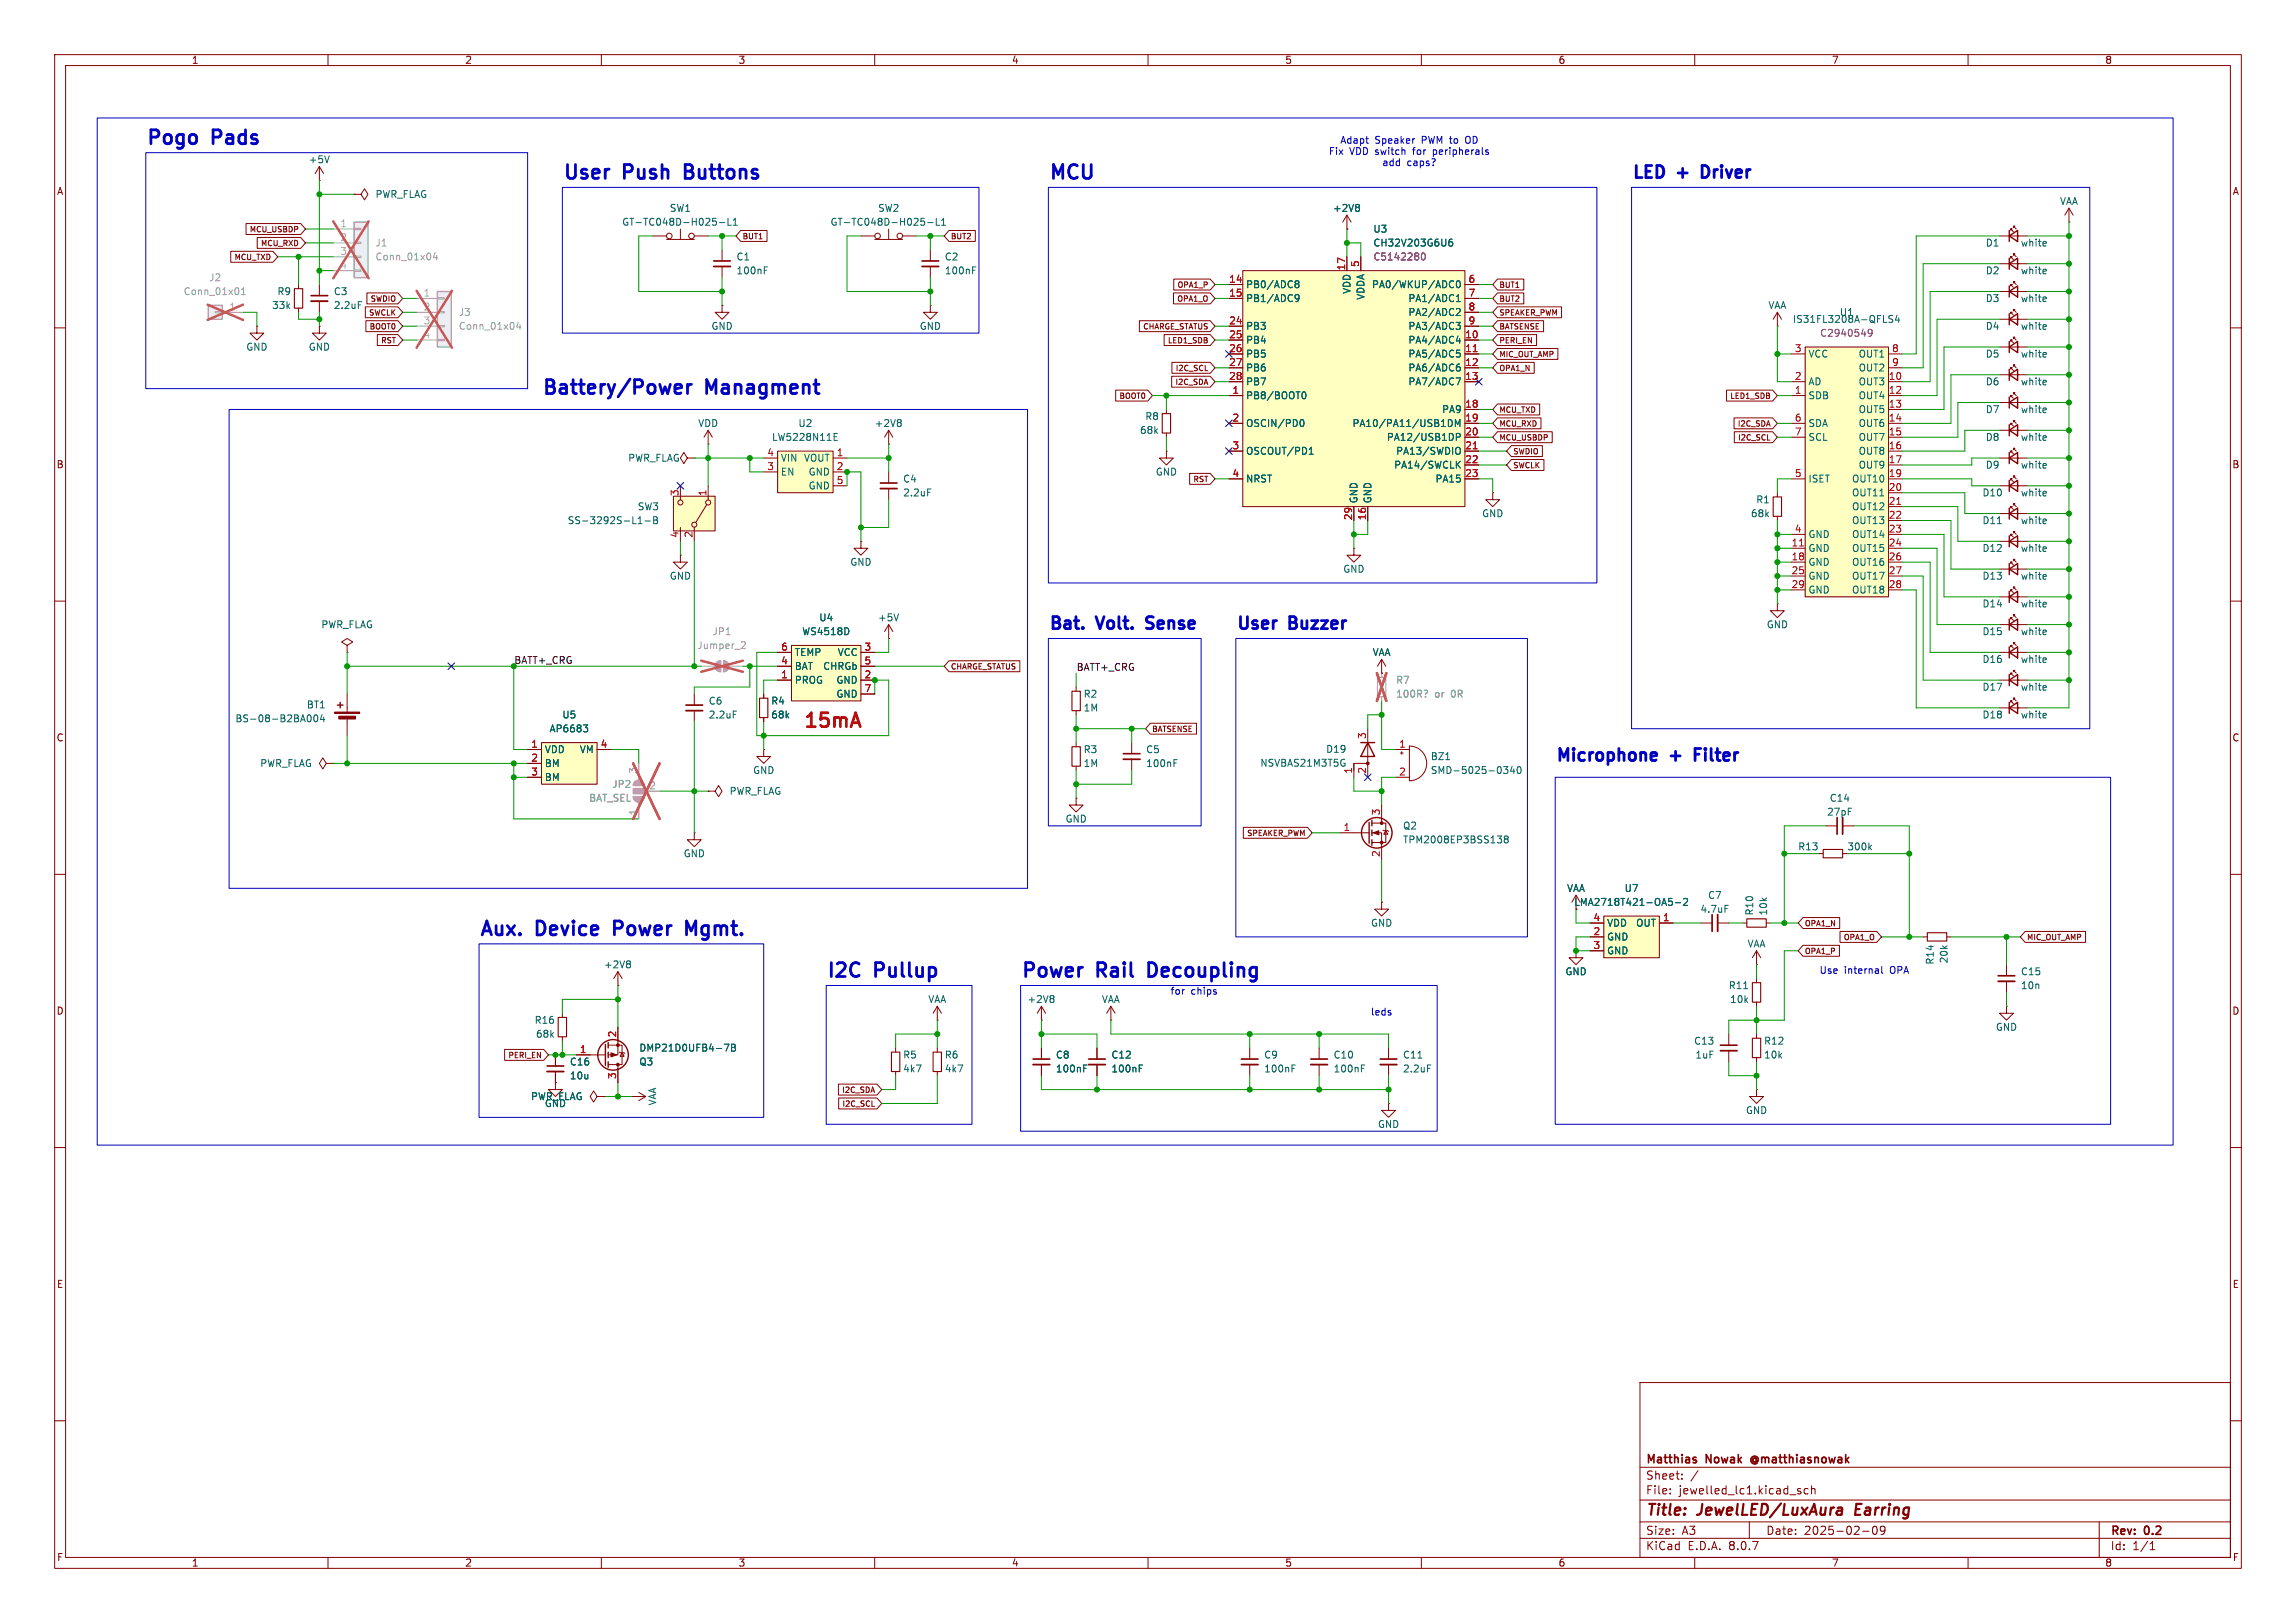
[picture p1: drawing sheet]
<svg xmlns="http://www.w3.org/2000/svg" width="420mm" height="297mm" viewBox="0 0 420 297" stroke-linecap="round" stroke-linejoin="round" font-family="sans-serif">
<defs><g id="words">
<g font-size="3.5" fill="#0000c2">
<text x="26.7" y="27.2">Pogo</text>
<text x="39.1" y="27.2">Pads</text>
<text x="102.9" y="33.5">User</text>
<text x="114.3" y="33.5">Push</text>
<text x="126.4" y="33.5">Buttons</text>
<text x="191.8" y="33.5">MCU</text>
<text x="99.1" y="72.9">Battery/Power</text>
<text x="129.3" y="72.9">Managment</text>
<text x="87.6" y="172">Aux.</text>
<text x="98.3" y="172">Device</text>
<text x="113.5" y="172">Power</text>
<text x="127.7" y="172">Mgmt.</text>
<text x="151.1" y="179.6">I2C</text>
<text x="160.2" y="179.6">Pullup</text>
<text x="186.7" y="179.6">Power</text>
<text x="200.9" y="179.6">Rail</text>
<text x="211.2" y="179.6">Decoupling</text>
</g>
<text font-size="3.5" fill="#ff0005" x="146.7" y="133.9">15mA</text>
<g font-size="3.1" fill="#0000c2">
<text x="298.4" y="33.4">LED</text>
<text x="307.2" y="33.4">+</text>
<text x="312.7" y="33.4">Driver</text>
<text x="191.8" y="115.9">Bat.</text>
<text x="201" y="115.9">Volt.</text>
<text x="211.1" y="115.9">Sense</text>
<text x="226.1" y="115.9">User</text>
<text x="236.2" y="115.9">Buzzer</text>
<text x="284.5" y="140">Microphone</text>
<text x="305.9" y="140">+</text>
<text x="311.4" y="140">Filter</text>
</g>
<g font-size="2.8" fill="#840000">
<text x="301" y="277.9">Title:</text>
<text x="310.6" y="277.9">JewelLED/LuxAura</text>
<text x="340.2" y="277.9">Earring</text>
</g>
<g font-size="2.1" fill="#840000">
<text x="301" y="268.2">Matthias</text>
<text x="312.2" y="268.2">Nowak</text>
<text x="321" y="268.2">@matthiasnowak</text>
<text x="301" y="273.7">File:</text>
<text x="301" y="271">Sheet:</text>
<text x="307.1" y="273.7">jewelled_lc1.kicad_sch</text>
<text x="301" y="281.1">Size:</text>
<text x="307.6" y="281.1">A3</text>
<text x="323" y="281.1">Date:</text>
<text x="330" y="281.1">2025-02-09</text>
<text x="386" y="281.3">Rev:</text>
<text x="392.4" y="281.3">0.2</text>
<text x="301" y="283.9">KiCad</text>
<text x="308.7" y="283.9">E.D.A.</text>
<text x="316.3" y="283.9">8.0.7</text>
<text x="386" y="283.9">Id:</text>
<text x="390.1" y="283.9">1/1</text>
</g>
<g font-size="1.8" fill="#840000">
<text x="35" y="11.9">1</text>
<text x="85" y="11.9">2</text>
<text x="135" y="11.9">3</text>
<text x="185" y="11.9">4</text>
<text x="235" y="11.9">5</text>
<text x="285" y="11.9">6</text>
<text x="335" y="11.9">7</text>
<text x="385" y="11.9">8</text>
<text x="10.3" y="35.9">A</text>
<text x="408.3" y="35.9">A</text>
<text x="10.3" y="85.9">B</text>
<text x="408.2" y="85.9">B</text>
<text x="10.3" y="135.9">C</text>
<text x="408.2" y="135.9">C</text>
<text x="287.9" y="166">LMA2718T421-OA5-2</text>
<text x="10.3" y="185.9">D</text>
<text x="408.2" y="185.9">D</text>
<text x="10.3" y="235.9">E</text>
<text x="408.3" y="235.9">E</text>
<text x="10.3" y="285.9">F</text>
<text x="35" y="286.9">1</text>
<text x="85" y="286.9">2</text>
<text x="135" y="286.9">3</text>
<text x="185" y="286.9">4</text>
<text x="235" y="286.9">5</text>
<text x="285" y="286.9">6</text>
<text x="335" y="286.9">7</text>
<text x="385" y="286.9">8</text>
<text x="408.3" y="285.9">F</text>
</g>
<g font-size="1.8" fill="#0000c2">
<text x="243" y="28.6">Fix</text>
<text x="245.1" y="26.5">Adapt</text>
<text x="246.9" y="28.6">VDD switch</text>
<text x="251.5" y="26.5">Speaker</text>
<text x="258.8" y="28.6">for</text>
<text x="260.2" y="26.5">PWM to</text>
<text x="262.6" y="28.6">peripherals</text>
<text x="268.6" y="26.5">OD</text>
<text x="252.7" y="30.6">add</text>
<text x="257.4" y="30.6">caps?</text>
<text x="332.7" y="178.4">Use</text>
<text x="337.4" y="178.4">internal</text>
<text x="345.9" y="178.4">OPA</text>
<text x="214" y="182.2">for</text>
<text x="217.8" y="182.2">chips</text>
<text x="250.7" y="186">leds</text>
</g>
<g font-size="1.8" fill="#006464">
<text x="56.4" y="30.1">+5V</text>
<text x="68.6" y="36.4">PWR_FLAG</text>
<text x="113.7" y="41.5">GT-TC048D-H025-L1</text>
<text x="122.4" y="39">SW1</text>
<text x="151.8" y="41.5">GT-TC048D-H025-L1</text>
<text x="160.5" y="39">SW2</text>
<text x="243.7" y="39">+2V8</text>
<text x="376.7" y="37.7">VAA</text>
<text x="134.6" y="47.9">C1</text>
<text x="172.7" y="47.9">C2</text>
<text x="251.1" y="45.3">CH32V203G6U6</text>
<text x="251.1" y="42.8">U3</text>
<text x="363.1" y="45.3">D1</text>
<text x="369.6" y="45.3">white</text>
<text x="134.6" y="50.4">100nF</text>
<text x="172.7" y="50.4">100nF</text>
<text x="227.8" y="52.9">PB0/ADC8</text>
<text x="247.2" y="53.9" transform="rotate(-90 247.2 53.9)">VDD</text>
<text x="250.9" y="52.9">PA0/WKUP/ADC0</text>
<text x="363.1" y="50.4">D2</text>
<text x="369.6" y="50.4">white</text>
<text x="49.7" y="56.7">33k</text>
<text x="50.6" y="54.2">R9</text>
<text x="61" y="54.2">C3</text>
<text x="61" y="56.7">2.2uF</text>
<text x="227.8" y="55.5">PB1/ADC9</text>
<text x="249.8" y="55" transform="rotate(-90 249.8 55)">VDDA</text>
<text x="257.5" y="55.5">PA1/ADC1</text>
<text x="257.5" y="58">PA2/ADC2</text>
<text x="323.4" y="56.7">VAA</text>
<text x="327.9" y="59.3">IS31FL3208A-QFLS4</text>
<text x="336.4" y="58">U1</text>
<text x="363.1" y="55.5">D3</text>
<text x="369.6" y="55.5">white</text>
<text x="45" y="64.4">GND</text>
<text x="56.4" y="64.4">GND</text>
<text x="130" y="60.6">GND</text>
<text x="168.1" y="60.6">GND</text>
<text x="227.8" y="60.6">PB3</text>
<text x="227.8" y="63.1">PB4</text>
<text x="227.8" y="65.6">PB5</text>
<text x="257.5" y="63.1">PA4/ADC4</text>
<text x="257.5" y="65.6">PA5/ADC5</text>
<text x="257.5" y="60.6">PA3/ADC3</text>
<text x="330.7" y="65.6">VCC</text>
<text x="339.9" y="65.6">OUT1</text>
<text x="363.1" y="60.6">D4</text>
<text x="363.1" y="65.6">D5</text>
<text x="369.6" y="60.6">white</text>
<text x="369.6" y="65.6">white</text>
<text x="227.8" y="68.2">PB6</text>
<text x="227.8" y="70.7">PB7</text>
<text x="257.5" y="68.2">PA6/ADC6</text>
<text x="257.5" y="70.7">PA7/ADC7</text>
<text x="330.7" y="70.7">AD</text>
<text x="339.9" y="70.7">OUT3</text>
<text x="339.9" y="68.2">OUT2</text>
<text x="363.1" y="70.7">D6</text>
<text x="369.6" y="70.7">white</text>
<text x="209.4" y="77.1">R8</text>
<text x="227.8" y="73.3">PB8/BOOT0</text>
<text x="263.7" y="75.8">PA9</text>
<text x="330.7" y="73.3">SDB</text>
<text x="339.9" y="73.3">OUT4</text>
<text x="339.9" y="75.8">OUT5</text>
<text x="363.1" y="75.8">D7</text>
<text x="369.6" y="75.8">white</text>
<text x="127.6" y="78.3">VDD</text>
<text x="141.1" y="80.9">LW5228N11E</text>
<text x="145.9" y="78.3">U2</text>
<text x="159.9" y="78.3">+2V8</text>
<text x="208.4" y="79.6">68k</text>
<text x="227.8" y="78.3">OSCIN/PD0</text>
<text x="227.8" y="83.4">OSCOUT/PD1</text>
<text x="247.3" y="78.3">PA10/PA11/USB1DM</text>
<text x="253.6" y="80.9">PA12/USB1DP</text>
<text x="255.3" y="83.4">PA13/SWDIO</text>
<text x="330.7" y="78.3">SDA</text>
<text x="330.7" y="80.9">SCL</text>
<text x="339.9" y="78.3">OUT6</text>
<text x="339.9" y="80.9">OUT7</text>
<text x="339.9" y="83.4">OUT8</text>
<text x="363.1" y="80.9">D8</text>
<text x="369.6" y="80.9">white</text>
<text x="114.8" y="84.7">PWR_FLAG</text>
<text x="142.7" y="87.2">EN</text>
<text x="142.7" y="84.7">VIN</text>
<text x="147" y="84.7">VOUT</text>
<text x="147.8" y="87.2">GND</text>
<text x="147.8" y="89.8">GND</text>
<text x="165.1" y="88.5">C4</text>
<text x="211.3" y="87.2">GND</text>
<text x="227.8" y="88.5">NRST</text>
<text x="254.9" y="86">PA14/SWCLK</text>
<text x="262.5" y="88.5">PA15</text>
<text x="330.7" y="88.5">ISET</text>
<text x="338.7" y="88.5">OUT10</text>
<text x="339.9" y="86">OUT9</text>
<text x="363.1" y="86">D9</text>
<text x="369.6" y="86">white</text>
<text x="116.6" y="93.6">SW3</text>
<text x="165.1" y="91">2.2uF</text>
<text x="248.5" y="92.2" transform="rotate(-90 248.5 92.2)">GND</text>
<text x="251.1" y="92.2" transform="rotate(-90 251.1 92.2)">GND</text>
<text x="271" y="94.8">GND</text>
<text x="320.2" y="94.8">68k</text>
<text x="321.2" y="92.3">R1</text>
<text x="338.7" y="91">OUT11</text>
<text x="338.7" y="93.6">OUT12</text>
<text x="362.5" y="91">D10</text>
<text x="369.6" y="91">white</text>
<text x="103.7" y="96.1">SS-3292S-L1-B</text>
<text x="330.7" y="101.2">GND</text>
<text x="330.7" y="98.7">GND</text>
<text x="338.7" y="96.1">OUT13</text>
<text x="338.7" y="98.7">OUT14</text>
<text x="338.7" y="101.2">OUT15</text>
<text x="362.5" y="101.2">D12</text>
<text x="362.5" y="96.1">D11</text>
<text x="369.6" y="101.2">white</text>
<text x="369.6" y="96.1">white</text>
<text x="122.4" y="106.3">GND</text>
<text x="155.4" y="103.7">GND</text>
<text x="245.6" y="105">GND</text>
<text x="330.7" y="103.7">GND</text>
<text x="330.7" y="106.3">GND</text>
<text x="338.7" y="103.7">OUT16</text>
<text x="338.7" y="106.3">OUT17</text>
<text x="362.5" y="106.3">D13</text>
<text x="369.6" y="106.3">white</text>
<text x="149.8" y="113.9">U4</text>
<text x="160.5" y="113.9">+5V</text>
<text x="330.7" y="108.8">GND</text>
<text x="338.7" y="108.8">OUT18</text>
<text x="362.5" y="111.4">D14</text>
<text x="369.6" y="111.4">white</text>
<text x="58.7" y="115.2">PWR_FLAG</text>
<text x="146.6" y="116.4">WS4518D</text>
<text x="323.1" y="115.2">GND</text>
<text x="362.5" y="116.4">D15</text>
<text x="369.6" y="116.4">white</text>
<text x="145.3" y="125.3">PROG</text>
<text x="145.3" y="122.8">BAT</text>
<text x="145.3" y="120.2">TEMP</text>
<text x="150.5" y="122.8">CHRGb</text>
<text x="152.9" y="125.3">GND</text>
<text x="153.1" y="120.2">VCC</text>
<text x="251" y="120.2">VAA</text>
<text x="362.5" y="121.5">D16</text>
<text x="369.6" y="121.5">white</text>
<text x="56" y="129.8">BT1</text>
<text x="102.8" y="131.7">U5</text>
<text x="129.5" y="129.1">C6</text>
<text x="129.5" y="131.7">2.2uF</text>
<text x="141" y="129.1">R4</text>
<text x="141" y="131.7">68k</text>
<text x="152.9" y="127.9">GND</text>
<text x="198.1" y="127.9">R2</text>
<text x="198.1" y="130.4">1M</text>
<text x="362.5" y="126.6">D17</text>
<text x="362.5" y="131.7">D18</text>
<text x="369.6" y="126.6">white</text>
<text x="369.6" y="131.7">white</text>
<text x="43" y="132.4">BS-08-B2BA004</text>
<text x="100.4" y="134.2">AP6683</text>
<text x="242.5" y="138">D19</text>
<text x="47.5" y="140.6">PWR_FLAG</text>
<text x="99.6" y="138">VDD</text>
<text x="99.6" y="140.6">BM</text>
<text x="99.6" y="143.1">BM</text>
<text x="106" y="138">VM</text>
<text x="137.7" y="141.8">GND</text>
<text x="198.1" y="138">R3</text>
<text x="198.1" y="140.6">1M</text>
<text x="209.6" y="138">C5</text>
<text x="209.6" y="140.6">100nF</text>
<text x="230.4" y="140.5">NSVBAS21M3T5G</text>
<text x="261.6" y="141.8">SMD-5025-0340</text>
<text x="261.6" y="139.3">BZ1</text>
<text x="133.4" y="145.6">PWR_FLAG</text>
<text x="334.1" y="149.5">27pF</text>
<text x="334.6" y="146.9">C14</text>
<text x="194.8" y="150.7">GND</text>
<text x="256.5" y="152">Q2</text>
<text x="256.5" y="154.5">TPM2008EP3BSS138</text>
<text x="328.8" y="155.8">R13</text>
<text x="337.8" y="155.8">300k</text>
<text x="125" y="157.1">GND</text>
<text x="286.6" y="163.4">VAA</text>
<text x="297.1" y="163.4">U7</text>
<text x="311" y="167.2">4.7uF</text>
<text x="312.3" y="164.7">C7</text>
<text x="320.9" y="167.6" transform="rotate(-90 320.9 167.6)">R10</text>
<text x="323.4" y="167.6" transform="rotate(-90 323.4 167.6)">10k</text>
<text x="250.7" y="169.8">GND</text>
<text x="293.9" y="172.3">GND</text>
<text x="293.9" y="169.8">VDD</text>
<text x="299.2" y="169.8">OUT</text>
<text x="319.6" y="173.6">VAA</text>
<text x="110.4" y="177.4">+2V8</text>
<text x="286.3" y="178.7">GND</text>
<text x="293.9" y="174.9">GND</text>
<text x="353.9" y="176.6" transform="rotate(-90 353.9 176.6)">R14</text>
<text x="356.5" y="176.4" transform="rotate(-90 356.5 176.4)">20k</text>
<text x="369.6" y="178.7">C15</text>
<text x="169.7" y="183.7">VAA</text>
<text x="187.9" y="183.7">+2V8</text>
<text x="201.5" y="183.7">VAA</text>
<text x="316.1" y="181.2">R11</text>
<text x="316.4" y="183.7">10k</text>
<text x="369.6" y="181.2">10n</text>
<text x="97.7" y="187.6">R16</text>
<text x="97.9" y="190.1">68k</text>
<text x="309.8" y="191.4">C13</text>
<text x="322.6" y="191.4">R12</text>
<text x="365" y="188.8">GND</text>
<text x="104.1" y="195.2">C16</text>
<text x="104.1" y="197.7">10u</text>
<text x="116.8" y="195.2">Q3</text>
<text x="116.8" y="192.6">DMP21D0UFB4-7B</text>
<text x="165.1" y="193.9">R5</text>
<text x="165.1" y="196.4">4k7</text>
<text x="172.7" y="193.9">R6</text>
<text x="172.7" y="196.4">4k7</text>
<text x="193" y="193.9">C8</text>
<text x="193" y="196.4">100nF</text>
<text x="203.2" y="196.4">100nF</text>
<text x="203.2" y="193.9">C12</text>
<text x="231.1" y="193.9">C9</text>
<text x="231.1" y="196.4">100nF</text>
<text x="243.8" y="196.4">100nF</text>
<text x="243.8" y="193.9">C10</text>
<text x="256.5" y="193.9">C11</text>
<text x="256.5" y="196.4">2.2uF</text>
<text x="310" y="193.9">1uF</text>
<text x="322.6" y="193.9">10k</text>
<text x="97" y="201.5">PWR_FLAG</text>
<text x="99.6" y="202.8">GND</text>
<text x="120.2" y="202.4" transform="rotate(-90 120.2 202.4)">VAA</text>
<text x="252" y="206.6">GND</text>
<text x="319.3" y="204.1">GND</text>
</g>
<g font-size="1.8" fill="#aaa">
<text x="62.2" y="41.7">1</text>
<text x="62.2" y="44.2">2</text>
<text x="62.2" y="46.7">3</text>
<text x="62.2" y="49.3">4</text>
<text x="41.8" y="56.9">1</text>
<text x="77.4" y="54.4">1</text>
<text x="77.4" y="56.9">2</text>
<text x="77.4" y="59.4">3</text>
<text x="77.4" y="62">4</text>
<text x="116.6" y="141.7" transform="rotate(-90 116.6 141.7)">3</text>
<text x="116.6" y="149.3" transform="rotate(-90 116.6 149.3)">1</text>
<text x="118.7" y="144.5">2</text>
</g>
<g font-size="1.8" fill="#989898">
<text x="68.6" y="45.3">J1</text>
<text x="68.6" y="47.9">Conn_01x04</text>
<text x="38.2" y="51.7">J2</text>
<text x="33.5" y="54.2">Conn_01x01</text>
<text x="83.8" y="58">J3</text>
<text x="83.8" y="60.6">Conn_01x04</text>
<text x="127.5" y="119">Jumper_2</text>
<text x="130.3" y="116.4">JP1</text>
<text x="255.3" y="125.3">R7</text>
<text x="255.3" y="127.9">100R?</text>
<text x="262.4" y="127.9">or</text>
<text x="265.5" y="127.9">0R</text>
<text x="107.7" y="146.9">BAT_SEL</text>
<text x="111.9" y="144.4">JP2</text>
</g>
<g font-size="1.8" fill="#840084">
<text x="251.1" y="47.9">C5142280</text>
<text x="332.9" y="61.8">C2940549</text>
</g>
<g font-size="1.8" fill="#a90000">
<text x="224.7" y="51.8">14</text>
<text x="246.1" y="49.6" transform="rotate(-90 246.1 49.6)">17</text>
<text x="248.7" y="49" transform="rotate(-90 248.7 49)">5</text>
<text x="268.5" y="51.8">6</text>
<text x="224.7" y="54.4">15</text>
<text x="224.7" y="59.4">24</text>
<text x="268.5" y="54.4">7</text>
<text x="268.5" y="56.9">8</text>
<text x="268.5" y="59.4">9</text>
<text x="224.7" y="62">25</text>
<text x="224.7" y="64.5">26</text>
<text x="267.9" y="62">10</text>
<text x="267.9" y="64.5">11</text>
<text x="328.2" y="64.5">3</text>
<text x="346" y="64.5">8</text>
<text x="224.7" y="67.1">27</text>
<text x="224.7" y="69.6">28</text>
<text x="267.9" y="67.1">12</text>
<text x="267.9" y="69.6">13</text>
<text x="328.2" y="69.6">2</text>
<text x="345.4" y="69.6">10</text>
<text x="346" y="67.1">9</text>
<text x="225.4" y="72.1">1</text>
<text x="225.4" y="77.2">2</text>
<text x="267.9" y="74.7">18</text>
<text x="267.9" y="77.2">19</text>
<text x="328.2" y="72.1">1</text>
<text x="328.2" y="77.2">6</text>
<text x="345.4" y="72.1">12</text>
<text x="345.4" y="74.7">13</text>
<text x="345.4" y="77.2">14</text>
<text x="140.3" y="83.6">4</text>
<text x="153" y="83.6">1</text>
<text x="225.4" y="82.3">3</text>
<text x="267.9" y="79.8">20</text>
<text x="267.9" y="82.3">21</text>
<text x="328.2" y="79.8">7</text>
<text x="345.4" y="79.8">15</text>
<text x="345.4" y="82.3">16</text>
<text x="140.3" y="86.1">3</text>
<text x="153" y="86.1">2</text>
<text x="153" y="88.6">5</text>
<text x="225.4" y="87.4">4</text>
<text x="267.9" y="84.8">22</text>
<text x="267.9" y="87.4">23</text>
<text x="328.2" y="87.4">5</text>
<text x="345.4" y="84.8">17</text>
<text x="345.4" y="87.4">19</text>
<text x="345.4" y="89.9">20</text>
<text x="124.2" y="90.9" transform="rotate(-90 124.2 90.9)">3</text>
<text x="129.3" y="90.9" transform="rotate(-90 129.3 90.9)">1</text>
<text x="247.4" y="95.3" transform="rotate(-90 247.4 95.3)">29</text>
<text x="249.9" y="95.3" transform="rotate(-90 249.9 95.3)">16</text>
<text x="345.4" y="92.5">21</text>
<text x="345.4" y="95">22</text>
<text x="124.2" y="98.5" transform="rotate(-90 124.2 98.5)">4</text>
<text x="126.7" y="98.5" transform="rotate(-90 126.7 98.5)">2</text>
<text x="327.6" y="100.1">11</text>
<text x="328.2" y="97.5">4</text>
<text x="345.4" y="97.5">23</text>
<text x="345.4" y="100.1">24</text>
<text x="327.6" y="102.6">18</text>
<text x="327.6" y="105.2">25</text>
<text x="327.6" y="107.7">29</text>
<text x="345.4" y="102.6">26</text>
<text x="345.4" y="105.2">27</text>
<text x="345.4" y="107.7">28</text>
<text x="142.8" y="119.1">6</text>
<text x="158" y="119.1">3</text>
<text x="142.8" y="124.2">1</text>
<text x="142.8" y="121.7">4</text>
<text x="158" y="124.2">2</text>
<text x="158" y="121.7">5</text>
<text x="158" y="126.7">7</text>
<text x="97.1" y="136.9">1</text>
<text x="109.8" y="136.9">4</text>
<text x="249.9" y="135.3" transform="rotate(-90 249.9 135.3)">3</text>
<text x="255.8" y="136.9">1</text>
<text x="97.1" y="139.4">2</text>
<text x="97.1" y="142">3</text>
<text x="247.4" y="141.7" transform="rotate(-90 247.4 141.7)">1</text>
<text x="249.9" y="141.7" transform="rotate(-90 249.9 141.7)">2</text>
<text x="255.8" y="142">2</text>
<text x="252.5" y="149.3" transform="rotate(-90 252.5 149.3)">3</text>
<text x="245.7" y="152.1">1</text>
<text x="252.5" y="156.9" transform="rotate(-90 252.5 156.9)">2</text>
<text x="291.4" y="171.2">2</text>
<text x="291.4" y="173.7">3</text>
<text x="291.4" y="168.7">4</text>
<text x="304.1" y="168.7">1</text>
<text x="112.8" y="189.9" transform="rotate(-90 112.8 189.9)">2</text>
<text x="106" y="192.8">1</text>
<text x="112.8" y="197.6" transform="rotate(-90 112.8 197.6)">3</text>
</g>
<text font-size="1.8" fill="#009600" x="94" y="121.6">BATT+_CRG</text>
<text font-size="1.8" fill="#0f0f0f" x="196.8" y="122.8">BATT+_CRG</text>
<g font-size="1.4" fill="#840000">
<text x="42.8" y="47.8">MCU_TXD</text>
<text x="45.5" y="42.7">MCU_USBDP</text>
<text x="47.6" y="45.2">MCU_RXD</text>
<text x="135.7" y="44">BUT1</text>
<text x="173.8" y="44">BUT2</text>
<text x="215.2" y="52.9">OPA1_P</text>
<text x="274.2" y="52.9">BUT1</text>
<text x="67.4" y="57.9">SWCLK</text>
<text x="67.7" y="55.4">SWDIO</text>
<text x="215.2" y="55.4">OPA1_O</text>
<text x="274.2" y="55.4">BUT2</text>
<text x="274.2" y="57.9">SPEAKER_PWM</text>
<text x="67.5" y="60.5">BOOT0</text>
<text x="69.6" y="63">RST</text>
<text x="209" y="60.5">CHARGE_STATUS</text>
<text x="213.5" y="63">LED1_SDB</text>
<text x="274.2" y="63">PERI_EN</text>
<text x="274.2" y="60.5">BATSENSE</text>
<text x="274.2" y="65.6">MIC_OUT_AMP</text>
<text x="214.9" y="70.6">I2C_SDA</text>
<text x="214.9" y="68.1">I2C_SCL</text>
<text x="274.2" y="68.1">OPA1_N</text>
<text x="204.6" y="73.2">BOOT0</text>
<text x="274.2" y="75.7">MCU_TXD</text>
<text x="316.4" y="73.2">LED1_SDB</text>
<text x="274.2" y="78.3">MCU_RXD</text>
<text x="274.2" y="80.8">MCU_USBDP</text>
<text x="276.7" y="83.3">SWDIO</text>
<text x="317.7" y="78.3">I2C_SDA</text>
<text x="317.8" y="80.8">I2C_SCL</text>
<text x="218.2" y="88.4">RST</text>
<text x="276.7" y="85.9">SWCLK</text>
<text x="173.8" y="122.7">CHARGE_STATUS</text>
<text x="210.7" y="134.2">BATSENSE</text>
<text x="228" y="153.2">SPEAKER_PWM</text>
<text x="330.1" y="169.7">OPA1_N</text>
<text x="337.1" y="172.3">OPA1_O</text>
<text x="370.7" y="172.3">MIC_OUT_AMP</text>
<text x="330.1" y="174.8">OPA1_P</text>
<text x="92.9" y="193.8">PERI_EN</text>
<text x="153.9" y="200.2">I2C_SDA</text>
<text x="154" y="202.7">I2C_SCL</text>
</g>
</g></defs>
<g fill="none" stroke="#840000" stroke-width=".18">
<path d="M10 10h400v277h-400zM12 12h396v273h-396zM60 10v2M110 10v2M160 10v2M210 10v2M260 10v2M310 10v2M360 10v2M58.4 33h.1M58.4 30.5l-.7 1.3M58.4 30.5v2.5"/>
<path d="M58.4 30.5l.8 1.3M10 60h2M408 60h2M10 110h2M365.8 109.2h5M367.8 108.2v-.2h.2h-.2l.5 .5M368.3 107.7v-.3h.3h-.3l.5 .6M408 110h2M10 160h2M408 160h2M10 210h2M408 210h2"/>
<path d="M300 253h108v32h-108zM10 260h2M300 278.5h108M300 274.5h108M300 268.5h108M305.5 273.2v.2M305.5 272.5v.1M307.7 270.5v.2M307.7 269.8v.1M310.6 269.1l-1.3 1.9M320 278.5v3M328.9 272.8l.5 .2v.2l-.2 .2-.4-.1"/>
<path d="M328.9 272.5h.5M330.7 272.5l-.4-.1-.3 .3v.4l.2 .2h.5M331.4 272.5l.2-.1 .3 .1 .1 .9M331.4 271.9v1.5M342.7 279.4a.81 .81 0 0 0 .3 1.4l.2-.2 .2-.4-.2-.8M344 279.4l-.1 .5 .2 .2 .4 .1 .3-.3M344.7 279.4a.99 .99 0 0 1-.3 1.4h-.3M384 278.5v6.5M408 260h2M60 285v2M110 285v2M160 285v2"/>
<path d="M210 285v2M260 285v2M300 281.5h108M310 285v2M340.7 280.2h1.2M360 285v2M393.3 283.6h.9M393.3 282.5l.4-.4v1.5"/>
</g>
<path d="M336.9 276v1.2M337 276.3l-.2 .1M339.6 275.2l-.3 2h1" fill="none" stroke="#840000" stroke-width=".4"/>
<path d="M310.1 267.2l.2 .2-.2 .3M310.1 266.7l.2 .1M320.7 266.5a.7 .7 0 0 0-.4 .7 .7 .7 0 0 0 .4 .6" fill="none" stroke="#840000" stroke-width=".3"/>
<path d="M367.5 109.2l1.6-1v2zM367.5 108.2v2" fill="none" stroke="#840000" stroke-width=".25"/>
<path d="M60.2 28.5l-.4 1.3M374.1 110.2l.2 .3-.6 .1M374.3 111l-.2 .1" fill="none" stroke="#006464" stroke-width=".18"/>
<path d="M38.1 55.9h2.5v2.5h-2.5z" fill="#f0f0f0"/>
<path d="M39.4 57h1.2v.3h-1.2zM40.6 57.2h3.8" fill="none" stroke="#a1a1a1" stroke-width=".18"/>
<path d="M38.1 55.9h2.5v2.5h-2.5z" fill="none" stroke="#a1a1a1" stroke-width=".25"/>
<path d="M44.2 53.9h.7M44.2 53l.3-.4v1.3" fill="none" stroke="#989898" stroke-width=".18"/>
<path d="M38 55.8l6.5 2.7M44.5 55.8l-6.5 2.7" fill="none" stroke="#e65255" stroke-width=".46"/>
<g fill="none" stroke="#840000" stroke-width=".18">
<path d="M378.5 38.1l-.8 1.3M378.5 38.1v2.5M378.5 38.1l.7 1.3M378.5 40.6h.1M190.5 186.7h.1M190.5 184.2v2.5M190.5 191.8v2M190.5 194.8v2.1M190.5 184.2l-.8 1.2M190.5 184.2l.8 1.2M203.2 186.7h.1M203.2 184.2l-.8 1.2"/>
<path d="M203.2 184.2v2.5M203.2 184.2l.8 1.2M321.3 199.4v1.3h1.3l-1.3 1.2-1.3-1.2h1.3M321.3 199.4h.1"/>
</g>
<path d="M189 194.8h3" fill="none" stroke="#840000" stroke-width=".33"/>
<path d="M189 193.8h3" fill="none" stroke="#840000" stroke-width=".3"/>
<path d="M192.6 182.2l.2 .2-.2 .3 .2 .3v.2l-.2 .3M198.2 195.5h.5M198.2 194.9h.6" fill="none" stroke="#006464" stroke-width=".18"/>
<path d="M227.3 49.5h40.7v43.2h-40.7z" fill="#ffffc2"/>
<g fill="none" stroke="#840000" stroke-width=".18">
<path d="M224.8 52.1h2.5M224.8 54.6h2.5M224.8 59.7h2.5M227.3 49.5h40.7v43.2h-40.7zM246.4 47v2.5M248.9 47v2.5M268 52.1h2.5M268 54.6h2.5M268 59.7h2.5M268 57.2h2.5M162.6 78.7l-.8 1.3M162.6 78.7v2.6"/>
<path d="M162.6 78.7l.7 1.3M213.4 74.9v.8M213.4 79.2v.8M224.8 72.4h2.5M224.8 62.2h2.5M224.8 64.8h2.5M224.8 67.3h2.5M224.8 69.9h2.5M224.8 77.5h2.5M268 62.2h2.5M268 64.8h2.5M268 67.3h2.5"/>
<path d="M268 69.9h2.5M268 74.9h2.5M268 77.5h2.5M162.6 81.3h.1M213.4 82.6v1.2h1.2l-1.2 1.3-1.3-1.3h1.3M213.4 82.6h.1M224.8 82.6h2.5M224.8 87.6h2.5M247.6 92.7v2.6M250.2 92.7v2.6M268 80h2.5M268 82.6h2.5"/>
<path d="M268 85.1h2.5M268 87.6h2.5M273 90.2v1.2h1.3l-1.3 1.3-1.2-1.3h1.2M273 90.2h.1M113 177.8l-.7 1.3M113 177.8v2.5M113 177.8l.8 1.3M101.6 198.1v1.3h1.3l-1.3 1.3-1.3-1.3h1.3M101.6 198.1h.1M101.6 193v2.1M101.6 196.1v2M102.9 185.4v.8"/>
<path d="M102.9 189.7v.8M105.4 193h5.3M111.3 191.3h2.5v3.5h-2.5M113 180.3h.1M113 188v5h-1.7M113 194.8v3.3M113.3 192.5l.1 .2h.8l.1 .1M113.8 192.7l.4 .6h-.8zM116.8 199.9l1.3 .8M163.8 191.8v.7M163.8 196.1v.8M171.4 186.7h.1"/>
<path d="M171.4 184.2v2.5M171.4 191.8v.7M171.4 196.1v.8M171.4 184.2l-.7 1.2M171.4 184.2l.8 1.2M200.7 191.8v2M200.7 194.8v2.1M228.6 191.8v2M228.6 194.8v2.1M241.3 191.8v2M241.3 194.8v2.1M254 191.8v2"/>
<path d="M254 194.8v2.1M109.2 200.7l-.6-1.1-.7 1.1 .7 1 .6-1h1.3M110.5 200.7h.1M115.6 200.7h.1M115.6 200.7h2.5M118.1 200.7l-1.3 .7M254 201.9v1.3h1.3l-1.3 1.3-1.3-1.3h1.3M254 201.9h.1"/>
</g>
<g fill="none" stroke="#006464" stroke-width=".18">
<path d="M236.9 51.7l.2 .2M236.9 51.6l.2-.2h.4l.1 .3-.2 .2M236.9 54.2l.2-.3h.3l.2 .3a.84 .84 0 0 1-.3 1h-.3M236.9 54.5l.2 .2h.3l.2-.2M237.1 51.9h.3M237.1 51.9l-.2 .3M237.4 51.9l.2 .3v.3l-.5 .1-.2-.2M265.6 43.8h-.3a.86 .86 0 0 0 0 1.2l.4-.1v-.4l-.2-.3-.4 .1-.1 .2M265.7 51.4l.2 .1M265.9 52.5l-.2 .1M266.3 59h.8l-.4 .5 .4 .1v.4l-.2 .3h-.4M266.4 55.2h.7"/>
<path d="M266.4 54.3l.4-.4v1.3M266.6 51.4h.1a.68 .68 0 0 1 .4 .6 .68 .68 0 0 1-.4 .6 .84 .84 0 0 1-.1-1.2zM266.6 56.5h.4l.1 .3-.8 .9h.8M164.6 76.8l.3 .2-.3 .3 .3 .3v.2l-.3 .2M237.9 76.9l.2-.1a.68 .68 0 0 1 .4 .6 .68 .68 0 0 1-.4 .6l-.2-.1M238.2 71.9l.3-.2a.68 .68 0 0 1 .4 .6 .68 .68 0 0 1-.4 .7l-.3-.3M264.9 76.8a.64 .64 0 0 1 .8 .6 .64 .64 0 0 1-.8 .6zM266.2 78v-1.2l.4 .9 .5-.9v1.2M266.3 69.2h.9l-.6 1.2M266.4 80l.6-.1 .1-.2v-.3l-.7-.1v1.3M266.5 64.1h.6M266.5 67.2l.4-.1 .2 .2-.1 .5h-.5"/>
<path d="M266.6 64.6h.3l.2 .2v.4l-.5 .1M266.7 61.5l-.3 .9h.8M267 62v.8M267 66.6l-.4 .1M239.5 83.1h.7M239.5 82.2l.4-.3v1.2M266.6 81.9a.43 .43 0 0 1 .5 .4v.4a.43 .43 0 0 1-.5 .4M266.6 84.9l.5 .8M267.1 84.4l-.7 .7M115.1 175.8l.2 .3-.2 .3 .2 .2v.3l-.2 .2M132.5 191.1h.8l-.5 1.2M133.8 191.1h.4l.3 .2-.3 .4 .3 .1v.3l-.2 .2h-.5z"/>
<path d="M133.8 191.7h.4M208.4 195.5h.4M208.4 194.9h.6M236.3 195.5h.5M236.3 194.9h.6M249 195.5h.5M249 194.9h.6M259.4 193.6h.7M261.1 194.9h.6"/>
</g>
<path d="M269.5 64.4h.7M269.5 82.1h.7" fill="none" stroke="#a90000" stroke-width=".18"/>
<path d="M260.2 46.4l.1-.1a.68 .68 0 0 1 .4 .6 .68 .68 0 0 1-.4 .7 .84 .84 0 0 1-.1-1.2z" fill="none" stroke="#840084" stroke-width=".18"/>
<path d="M212.6 75.7h1.5v3.5h-1.5zM102.1 186.2h1.5v3.5h-1.5zM163.1 192.5h1.5v3.6h-1.5zM170.7 192.5h1.5v3.6h-1.5z" fill="none" stroke="#840000" stroke-width=".2"/>
<path d="M100.1 196.1h3M199.1 194.8h3.1M227.1 194.8h3M239.8 194.8h3M252.5 194.8h3" fill="none" stroke="#840000" stroke-width=".33"/>
<path d="M100.1 195.1h3M199.1 193.8h3.1M227.1 193.8h3M239.8 193.8h3M252.5 193.8h3" fill="none" stroke="#840000" stroke-width=".3"/>
<g fill="none" stroke="#840000" stroke-width=".25">
<path d="M110.7 191.1v3.8M111.3 190.8v1M111.3 192.5v1M111.3 194.3v1"/>
<circle cx="112.1" cy="193" r="2.79"/>
</g>
<g fill="#840000" stroke="#840000" stroke-width=".18">
<path d="M111.8 192.7l1 .3-1 .4z"/>
<circle cx="113" cy="191.3" r=".25"/>
<circle cx="113" cy="194.8" r=".25"/>
</g>
<path d="M80 53.3h2.5v10.2h-2.5z" fill="#f0f0f0"/>
<path d="M76.2 54.6h3.8M76.2 57.2h3.8M76.2 59.7h3.8M80 59.6h1.3v.2h-1.3zM80 57h1.3v.3h-1.3zM80 54.5h1.3v.2h-1.3zM76.2 62.2h3.8M80 62.1h1.3v.3h-1.3z" fill="none" stroke="#a1a1a1" stroke-width=".18"/>
<path d="M80 53.3h2.5v10.2h-2.5z" fill="none" stroke="#a1a1a1" stroke-width=".25"/>
<path d="M94.8 58.9l-.3 .9h.8M95.1 59.4v.9" fill="none" stroke="#989898" stroke-width=".18"/>
<path d="M76.2 53.2l6.5 10.4M82.7 53.2l-6.5 10.4" fill="none" stroke="#e65255" stroke-width=".46"/>
<path d="M64.8 35.6h1.2l.7-1.1 .6 1.1-.6 1-.7-1M64.8 35.6h.1" fill="none" stroke="#840000" stroke-width=".18"/>
<path d="M64.8 40.6h2.5v10.2h-2.5z" fill="#f0f0f0"/>
<g fill="none" stroke="#a1a1a1" stroke-width=".18">
<path d="M61 41.9h3.8M61 44.5h3.8M61 47h3.8M61 49.5h3.8M64.8 49.4h1.2v.3h-1.2zM64.8 46.9h1.2v.2h-1.2zM64.8 44.3h1.2v.3h-1.2zM64.8 41.8h1.2v.2h-1.2zM116.8 139.7v3M115.8 145.8h2.1a1.02 1.02 0 0 1-1.1 1 1.02 1.02 0 0 1-1-1zM116.1 143.1a1.02 1.02 0 0 1 1.1-.3 1.02 1.02 0 0 1 .7 1h-2.1zM116.8 146.8v3.1"/>
<path d="M117.9 144.8h2.7"/>
</g>
<path d="M64.8 40.6h2.5v10.2h-2.5z" fill="none" stroke="#a1a1a1" stroke-width=".25"/>
<path d="M79.6 46.2l-.3 .9h.8M79.9 46.7v.9" fill="none" stroke="#989898" stroke-width=".18"/>
<path d="M61 40.5l6.4 10.4M67.4 40.5l-6.4 10.4M115.8 139.7l4.9 10.2M120.7 139.7l-4.9 10.2" fill="none" stroke="#e65255" stroke-width=".46"/>
<path d="M56.9 55.1h3M168.7 48.8h3" fill="none" stroke="#840000" stroke-width=".33"/>
<path d="M56.9 54.1h3M168.7 47.8h3" fill="none" stroke="#840000" stroke-width=".3"/>
<g fill="none" stroke="#840000" stroke-width=".18">
<path d="M47 59.7v1.3h1.3l-1.3 1.2-1.3-1.2h1.3M47 59.7h.1M54.6 52.1v.7M54.6 56.4v.8M58.4 59.7v1.3h1.3l-1.3 1.2-1.3-1.2h1.3M58.4 59.7h.1M58.4 52.1v2M58.4 55.1v2.1M157.5 43.2h2.5M160 43.8h5.1M162.6 41.9v1.9M165.1 43.2h2.5"/>
<path d="M170.2 45.7v2.1M170.2 48.8v2M139.7 137.2v1.2h1.3l-1.3 1.3-1.3-1.3h1.3M139.7 137.2h.1M139.7 127v.8M139.7 131.3v.8M127 152.4v1.3h1.3l-1.3 1.2-1.3-1.2h1.3M127 152.4h.1M129.5 144.8h1.3l.6-1 .7 1-.7 1-.6-1M129.5 144.8h.1"/>
<circle cx="160.5" cy="43.2" r=".51"/>
<circle cx="164.6" cy="43.2" r=".51"/>
</g>
<path d="M168.5 39.9h.6M171.3 39.9v1.3h.6M65.5 55.2h.7M169 40.5l.2 .2-.2 .5M169.7 40.7h1M172.2 41.2h.8M172.2 40.3l.4-.4v1.3M177.9 49.5h.4M177.9 48.8h.6" fill="none" stroke="#006464" stroke-width=".18"/>
<path d="M53.8 52.8h1.6v3.6h-1.6zM138.9 127.8h1.6v3.5h-1.6z" fill="none" stroke="#840000" stroke-width=".2"/>
<g fill="#a1a1a1" stroke="#a1a1a1" stroke-width=".18">
<path d="M115.8 145.8h2.1a1.02 1.02 0 0 1-1.1 1 1.02 1.02 0 0 1-1-1z"/>
<path d="M115.8 144.3h2.1v1h-2.1z"/>
<path d="M116.1 143.1a1.02 1.02 0 0 1 1.1-.3 1.02 1.02 0 0 1 .7 1h-2.1z"/>
</g>
<path d="M99.1 135.9h10.1v7.6h-10.1z" fill="#ffffc2"/>
<g fill="none" stroke="#840000" stroke-width=".18">
<path d="M157.5 99.1v1.2h1.2l-1.2 1.3-1.3-1.3h1.3M157.5 99.1h.1M63.5 118.1l1-.6-1-.7-1 .7 1 .6v1.3M63.5 119.4h.1M124.5 101.6v1.3h1.2l-1.2 1.2-1.3-1.2h1.3M124.5 101.6h.1M162.6 116.8h.1M162.6 114.3l-.8 1.3M162.6 114.3v2.5M162.6 114.3l.7 1.3M59.7 139.7l-.6-1-.7 1 .7 1 .6-1h1.3M61 139.7h.1"/>
<path d="M63.5 127v3.3M63.5 131.3v3.3M96.5 137.2h2.6M96.5 139.7h2.6M99.1 135.9h10.1v7.6h-10.1zM109.2 137.2h2.6M96.5 142.2h2.6"/>
</g>
<path d="M164.4 112.3l-.4 1.3M56.5 130.8a.68 .68 0 0 1 .4 .7 .68 .68 0 0 1-.4 .6M57.5 130.9l.2-.1a.68 .68 0 0 1 .4 .7 .68 .68 0 0 1-.4 .6l-.3-.5zM58.9 130.8l-.3 .9h.8M59.2 131.2v.9M106.7 132.7h.8l-.4 .4M107.3 133.1l.2 .3v.3l-.2 .2" fill="none" stroke="#006464" stroke-width=".18"/>
<g fill="#840000" stroke="#840000" stroke-width=".18">
<path d="M61.2 130.3h4.6v.3h-4.6z"/>
<path d="M62 131.1h3v.5h-3z"/>
</g>
<path d="M61.7 129h1M62.2 128.5v1" fill="none" stroke="#840000" stroke-width=".25"/>
<path d="M128.3 121.9h2.5M131.1 121.2l.7-.3v2a1.02 1.02 0 0 1-.9-.6 1.02 1.02 0 0 1 .2-1.1zM132.3 120.9a1.02 1.02 0 0 1 1 1 1.02 1.02 0 0 1-1 1zM133.3 121.9h2.6" fill="none" stroke="#a1a1a1" stroke-width=".18"/>
<g fill="#a1a1a1" stroke="#a1a1a1" stroke-width=".18">
<path d="M131.1 121.2l.7-.3v2a1.02 1.02 0 0 1-.9-.6 1.02 1.02 0 0 1 .2-1.1z"/>
<path d="M132.3 120.9a1.02 1.02 0 0 1 1 1 1.02 1.02 0 0 1-1 1z"/>
</g>
<path d="M135.8 117.4l.4 .1 .1 .3-.7 .9h.7" fill="none" stroke="#989898" stroke-width=".18"/>
<path d="M128.3 120.9l7.6 2M135.9 120.9l-7.6 2" fill="none" stroke="#e65255" stroke-width=".46"/>
<path d="M144.8 118.1h12.7v10.2h-12.7z" fill="#ffffc2"/>
<g fill="none" stroke="#840000" stroke-width=".18">
<path d="M119.4 43.2h2.5M121.9 43.8h5.1M124.5 41.9v1.9M127 43.2h2.5M132.1 55.9v1.3h-1.3l1.3 1.2 1.2-1.2h-1.2M132.1 55.9h.1M132.1 45.7v2.1M132.1 48.8v2M142.2 119.4h2.6M144.8 118.1h12.7v10.2h-12.7zM157.5 119.4h2.5M142.2 124.5h2.6"/>
<path d="M142.2 121.9h2.6M157.5 124.5h2.5M157.5 121.9h2.5M157.5 127h2.5"/>
<circle cx="122.4" cy="43.2" r=".51"/>
<circle cx="126.5" cy="43.2" r=".51"/>
</g>
<path d="M130.4 39.9h.6M133.2 39.9v1.3h.6M130.9 40.5l.2 .2-.2 .5M131.6 40.7h1M134.1 41.2h.8M134.1 40.3l.4-.4v1.3M139.8 49.5h.4M139.8 48.8h.6M155.2 115.2v.6" fill="none" stroke="#006464" stroke-width=".18"/>
<path d="M130.6 48.8h3" fill="none" stroke="#840000" stroke-width=".33"/>
<path d="M130.6 47.8h3" fill="none" stroke="#840000" stroke-width=".3"/>
<path d="M123.2 90.8h7.6v6.4h-7.6z" fill="#ffffc2"/>
<g fill="none" stroke="#840000" stroke-width=".18">
<path d="M129.5 78.7v2.6M129.5 78.7l-.7 1.3M129.5 78.7l.8 1.3M123.2 90.8h7.6v6.4h-7.6zM124.5 88.9v2.5M124.5 96.5v2.6M125.7 83.8l-.6-1-.6 1 .6 1 .6-1h1.3M127 83.8h.1M127 96.5v2.6M129.3 92.3l-2 3.3M129.5 81.3h.1M129.5 88.9v2.5"/>
<path d="M365.8 114.3h5M365.8 119.4h5M367.8 113.3v-.3h.2h-.2l.5 .5M367.8 118.4v-.3h.2h-.2l.5 .5M368.3 112.8v-.3h.3h-.3l.5 .5M368.3 117.9v-.3h.3h-.3l.5 .5M196.8 125.7v.8M196.8 130v.8M196.8 135.9v.8M207 135.9v2M207 138.9v2.1M365.8 124.5h5"/>
<path d="M365.8 129.5h5M367.8 123.4v-.2h.2h-.2l.5 .5M367.8 128.5v-.2h.2h-.2l.5 .5M368.3 122.9v-.2h.3h-.3l.5 .5M368.3 128v-.2h.3h-.3l.5 .5M196.8 146.1v1.2h1.3l-1.3 1.3-1.2-1.3h1.2M196.8 146.1h.1M196.8 140.2v.8"/>
<circle cx="124.5" cy="91.9" r=".46"/>
<circle cx="127" cy="96" r=".46"/>
<circle cx="129.5" cy="91.9" r=".46"/>
</g>
<g fill="none" stroke="#006464" stroke-width=".18">
<path d="M116.7 95.8h.8M116.7 94.9l.4-.3v1.2M118 95.3h1M119.6 94.6h.4l.2 .2-.2 .4 .2 .1 .1 .3-.2 .2h-.5zM119.6 95.2h.4M374.1 115.3l.2 .3-.6 .1M374.3 116.1h-.2M214.7 139.6h.5M214.7 139h.6M374.1 125.5l.2 .3-.6 .1M374.1 120.4l.2 .3-.6 .1M374.1 130.5l.2 .3-.6 .2"/>
<path d="M374.3 126.2l-.2 .1M374.3 121.2h-.2M374.3 131.3l-.2 .1"/>
</g>
<path d="M196.1 136.7h1.5v3.5h-1.5zM196.1 126.5h1.5v3.5h-1.5z" fill="none" stroke="#840000" stroke-width=".2"/>
<path d="M205.5 138.9h3" fill="none" stroke="#840000" stroke-width=".33"/>
<path d="M205.5 137.9h3" fill="none" stroke="#840000" stroke-width=".3"/>
<path d="M367.5 114.3l1.6-1v2zM367.5 119.4l1.6-1v2zM367.5 113.3v2M367.5 118.4v2M367.5 124.5l1.6-1.1v2.1zM367.5 129.5l1.6-1v2.1zM367.5 123.4v2.1M367.5 128.5v2.1" fill="none" stroke="#840000" stroke-width=".25"/>
<path d="M142.2 82.6h10.2v7.6h-10.2z" fill="#ffffc2"/>
<g fill="none" stroke="#840000" stroke-width=".18">
<path d="M139.7 83.8h2.5M139.7 86.4h2.5M142.2 82.6h10.2v7.6h-10.2zM152.4 83.8h2.5M152.4 86.4h2.5M152.4 88.9h2.5M325.1 110.5v1.3h1.3l-1.3 1.2-1.3-1.2h1.3M325.1 110.5h.1M321.3 176.5h.1M321.3 174v2.5M321.3 179.1v.7M321.3 174l-.8 1.3"/>
<path d="M321.3 174l.8 1.3M351.8 171.5h.8M356.1 171.5h.8M367 176.5v2.1M367 179.6v2M316.2 189.2v2.1M316.2 192.3v2M321.3 183.4v.8M321.3 189.2v.8M321.3 193.5v.8M367 184.2v1.2h1.3l-1.3 1.3-1.2-1.3h1.2M367 184.2h.1"/>
</g>
<path d="M152.6 79.9h.4M152.6 79.3h.6M152.6 80.6h.6M319 180.9h.7" fill="none" stroke="#006464" stroke-width=".18"/>
<path d="M365.5 179.6h3.1M314.7 192.3h3.1" fill="none" stroke="#840000" stroke-width=".33"/>
<path d="M365.5 178.6h3.1M314.7 191.3h3.1" fill="none" stroke="#840000" stroke-width=".3"/>
<path d="M320.5 179.8h1.6v3.6h-1.6zM352.6 170.7h3.5v1.5h-3.5zM320.5 190h1.6v3.5h-1.6z" fill="none" stroke="#840000" stroke-width=".2"/>
<path d="M293.4 167.6h10.1v7.7h-10.1z" fill="#ffffc2"/>
<g fill="none" stroke="#840000" stroke-width=".18">
<path d="M246.4 39.4l-.8 1.2M246.4 39.4v2.5M246.4 39.4l.7 1.2M170.2 55.9v1.3h-1.3l1.3 1.2 1.2-1.2h-1.2M170.2 55.9h.1M246.4 41.9h.1M162.6 86.4v2M162.6 89.4v2M247.6 100.3v1.3h1.3l-1.3 1.3-1.2-1.3h1.2M247.6 100.3h.1M127 127v2M127 130v2.1"/>
<path d="M252.7 123.2h.1M252.7 120.7v2.5M252.7 120.7l-.7 1.2M252.7 120.7l.8 1.2M255.3 137.2h2.5M256.2 137.8h.5M256.4 137.5v.5M257.8 136.5a3.2 3.2 0 0 1 3.2 3.2 3.2 3.2 0 0 1-3.2 3.2zM245.1 152.4h5.3M251 152.4h1.7v5.1M251 150.6h2.5v3.6h-2.5M252.7 147.3v3.3"/>
<path d="M253 151.9l.1 .1h.8l.1 .1M253.5 152l.4 .7h-.8zM255.3 142.2h2.5M332.7 156.2h.8M334 151.1h2M337.1 156.2h.7M337.1 151.1h2M252.7 165.1v1.3h1.3l-1.3 1.2-1.2-1.2h1.2M252.7 165.1h.1M288.3 174v1.3h1.3l-1.3 1.2-1.3-1.2h1.3M288.3 174h.1M288.3 163.8l-.8 1.3"/>
<path d="M288.3 163.8v2.6M288.3 163.8l.8 1.3M290.8 168.9h2.6M290.8 171.5h2.6M290.8 174h2.6M293.4 167.6h10.1v7.7h-10.1zM303.5 168.9h2.6M311.1 168.9h2.1M314.2 168.9h2M318.8 168.9h.7M323.1 168.9h.7"/>
</g>
<g fill="none" stroke="#006464" stroke-width=".18">
<path d="M248.4 37.4l.3 .3-.3 .3 .3 .2v.2l-.3 .3M169.7 89.5h.6M134.1 130.1h.6M264.5 139h.7M273.9 153h.8l-.5 .5M274.6 153.5l.1 .2-.1 .5M275 140.3h.8l-.4 .5 .4 .1v.5l-.2 .1h-.5M275.4 153.5l-.2-.2 .2-.3h.2l.3 .2-.3 .3M275.4 153.5l-.2 .3v.3l.2 .1h.4l.1-.2v-.2l-.3-.3M275.4 153.5h.2M276.6 140.2l-.3 .9h.8M276.9 140.7v.8"/>
<path d="M277.7 140.3h.1a.68 .68 0 0 1 .5 .6 .68 .68 0 0 1-.5 .6 .84 .84 0 0 1-.1-1.2zM342 155l.3 .5M342.3 154.7l-.4 .5M305.3 164.4h.6M305.7 164.9l.2 .2v.3l-.2 .3M306.5 165.2h.9M308 164.5l.5-.1 .2 .4-.8 .9h.8M315.5 165.7h.6"/>
</g>
<path d="M333.5 155.4h3.6v1.6h-3.6zM319.5 168.1h3.6v1.6h-3.6z" fill="none" stroke="#840000" stroke-width=".2"/>
<path d="M161 89.4h3.1M125.5 130h3M337.1 149.6v3.1M314.2 167.4v3" fill="none" stroke="#840000" stroke-width=".33"/>
<path d="M161 88.4h3.1M125.5 129h3M336 149.6v3.1M313.2 167.4v3" fill="none" stroke="#840000" stroke-width=".3"/>
<g fill="none" stroke="#840000" stroke-width=".25">
<path d="M250.4 150.5v3.8M251 150.1v1M251 151.9v1M251 153.7v1"/>
<circle cx="251.8" cy="152.4" r="2.79"/>
</g>
<g fill="#840000" stroke="#840000" stroke-width=".18">
<path d="M251.2 152.4l1-.4v.8z"/>
<circle cx="252.7" cy="154.2" r=".25"/>
<circle cx="252.7" cy="150.6" r=".25"/>
</g>
<path d="M252 124h1.5v3.5h-1.5z" fill="none" stroke="#a1a1a1" stroke-width=".2"/>
<path d="M252.7 123.2v.8M252.7 127.5v.8" fill="none" stroke="#a1a1a1" stroke-width=".18"/>
<path d="M260.9 126.3l.2 .3-.2 .3" fill="none" stroke="#989898" stroke-width=".18"/>
<path d="M251.9 123.2l1.7 5.1M253.6 123.2l-1.7 5.1" fill="none" stroke="#e65255" stroke-width=".46"/>
<path d="M330.2 63.5h15.2v45.7h-15.2z" fill="#ffffc2"/>
<g fill="none" stroke="#840000" stroke-width=".18">
<path d="M42.2 46h7.7l.9 1-.9 1h-7.7zM45 40.9h10l.9 1-.9 1h-10zM47 43.4h8l.9 1.1-.9 1h-8zM66.8 56.1h6l.9 1.1-.9 1h-6zM66.9 58.7h5.9l.9 1-.9 1h-5.9zM67.1 53.6h5.7l.9 1-.9 1h-5.7zM135.5 42.2h4.8v2h-4.8l-.9-1zM173.6 42.2h4.8v2h-4.8l-.9-1zM208.4 58.7h13l.8 1-.8 1h-13zM214.7 53.6h6.7l.8 1-.8 1h-6.7zM214.7 51.1h6.7l.8 1-.8 1h-6.7zM224.8 52.1h2.5"/>
<path d="M224.8 54.6h2.5M224.8 59.7h2.5M246.4 41.9h.1M246.4 47v2.5M248.9 47v2.5M268 52.1h2.5M268 54.6h2.5M268 59.7h2.5M268 57.2h2.5M273.9 53.6h4.8v2h-4.8l-.9-1zM273.9 56.1h11.7v2.1h-11.7l-.9-1zM273.9 58.7h8.5v2h-8.5l-.9-1z"/>
<path d="M273.9 51.1h4.8v2h-4.8l-.9-1zM325.1 59.7h.1M325.1 57.2v2.5M325.1 57.2l-.7 1.2M325.1 57.2l.8 1.2M365.8 58.4h5M365.8 53.3h5M365.8 48.3h5M365.8 43.2h5M367.8 57.4v-.2h.2h-.2l.5 .5M367.8 52.3v-.2h.2h-.2l.5 .5M367.8 47.2v-.2h.2h-.2l.5 .5"/>
<path d="M367.8 42.2v-.3h.2h-.2l.5 .5M368.3 56.9v-.3h.3h-.3l.5 .6M368.3 51.8v-.2h.3h-.3l.5 .5M368.3 46.7v-.2h.3h-.3l.5 .5M368.3 41.7v-.3h.3h-.3l.5 .5M69 61.2h3.8l.9 1-.9 1h-3.8zM204.1 71.4h5.8l.9 1-.9 1h-5.8zM212.9 61.2h8.5l.8 1-.8 1h-8.5zM214.3 68.8h7.1l.8 1.1-.8 1h-7.1zM214.4 66.3h7l.8 1-.8 1h-7zM224.8 72.4h2.5M224.8 69.9h2.5"/>
<path d="M224.8 77.5h2.5M224.8 64.8h2.5M224.8 67.3h2.5M224.8 62.2h2.5M268 69.9h2.5M268 74.9h2.5M268 77.5h2.5M268 64.8h2.5M268 67.3h2.5M268 62.2h2.5M273.9 61.2h7.2v2h-7.2l-.9-1zM273.9 66.3h6.7v2h-6.7l-.9-1z"/>
<path d="M273.9 76.5h8v2h-8l-.9-1zM273.9 79h10v2h-10l-.9-1zM273.9 63.8h11.1v2h-11.1l-.9-1zM273.9 73.9h7.7v2h-7.7l-.9-1zM315.8 71.4h8.4l.9 1-.9 1h-8.4zM317.2 76.5h7l.9 1-.9 1h-7zM317.2 79h7l.9 1-.9 1h-7zM327.7 72.4h2.5M327.7 69.9h2.5M327.7 77.5h2.5M327.7 64.8h2.5M330.2 63.5h15.2v45.7h-15.2z"/>
<path d="M345.4 72.4h2.6M345.4 69.9h2.6M345.4 74.9h2.6M345.4 77.5h2.6M345.4 64.8h2.6M345.4 67.3h2.6M365.8 73.7h5M365.8 63.5h5M365.8 78.7h5M365.8 68.6h5M367.8 72.6v-.2h.2h-.2l.5 .5M367.8 62.5v-.3h.2h-.2l.5 .5"/>
<path d="M367.8 77.7v-.2h.2h-.2l.5 .5M367.8 67.6v-.3h.2h-.2l.5 .5M368.3 72.1v-.2h.3h-.3l.5 .5M368.3 62v-.3h.3h-.3l.5 .5M368.3 77.2v-.2h.3h-.3l.5 .5M368.3 67.1v-.3h.3h-.3l.5 .5M217.6 86.6h3.8l.8 1-.8 1h-3.8zM224.8 82.6h2.5M224.8 87.6h2.5M247.6 92.7v2.6M250.2 92.7v2.6M268 80h2.5"/>
<path d="M268 82.6h2.5M268 85.1h2.5M268 87.6h2.5M276.5 84.1h5.9v2h-5.9l-.9-1zM276.5 81.5h5.6v2.1h-5.6l-.9-1zM325.1 90.2v.7M325.1 94.5v.8M327.7 80h2.5M327.7 87.6h2.5M327.7 97.8h2.5M345.4 80h2.6M345.4 82.6h2.6"/>
<path d="M345.4 85.1h2.6M345.4 87.6h2.6M345.4 90.2h2.6M345.4 92.7h2.6M345.4 95.3h2.6M345.4 97.8h2.6M365.8 99.1h5M365.8 83.8h5M365.8 94h5M365.8 88.9h5M367.8 98v-.2h.2h-.2l.5 .5M367.8 82.8v-.2h.2h-.2l.5 .5"/>
<path d="M367.8 93v-.3h.2h-.2l.5 .5M367.8 87.9v-.3h.2h-.2l.5 .5M368.3 97.5v-.2h.3h-.3l.5 .5M368.3 82.3v-.3h.3h-.3l.5 .6M368.3 92.5v-.3h.3h-.3l.5 .5M368.3 87.4v-.3h.3h-.3l.5 .5M142.2 119.4h2.6M157.5 119.4h2.5M327.7 100.3h2.5M327.7 102.9h2.5M327.7 105.4h2.5M327.7 108h2.5"/>
<path d="M345.4 100.3h2.6M345.4 102.9h2.6M345.4 105.4h2.6M345.4 108h2.6M365.8 104.1h5M367.8 103.1v-.2h.2h-.2l.5 .5M368.3 102.6v-.2h.3h-.3l.5 .5M96.5 137.2h2.6M96.5 139.7h2.6M109.2 137.2h2.6M139.7 127v.8M139.7 131.3v.8"/>
<path d="M142.2 124.5h2.6M142.2 121.9h2.6M157.5 124.5h2.5M157.5 121.9h2.5M157.5 127h2.5M173.6 120.9h12.9v2h-12.9l-.9-1zM210.4 132.3h8.5v2.1h-8.5l-.9-1zM247.6 139.7v2.5M250.2 133.4v6.3h-2.6v1.3M250.2 139.7v2.5M252.7 123.2h.1M96.5 142.2h2.6"/>
<path d="M227.4 151.4h11.8l.8 1-.8 1h-11.8zM288.3 174h.1M290.8 168.9h2.6M290.8 171.5h2.6M290.8 174h2.6M303.5 168.9h2.6M329.8 173h6.7v2h-6.7l-.9-1zM329.8 167.9h6.7v2h-6.7l-.9-1zM336.6 170.4h6.7l.9 1.1-.9 1h-6.7zM370.4 170.4h11.1v2.1h-11.1l-.8-1zM92.3 192h7.2l.8 1-.8 1h-7.2zM101.6 198.1h.1"/>
<path d="M101.6 193v2.1M101.6 196.1v2M105.4 193h2.5M113 188v2.5M113 195.6v2.5M153.4 198.4h7l.9 1-.9 1h-7zM190.5 191.8v2M190.5 194.8v2.1M200.7 191.8v2M200.7 194.8v2.1M110.5 200.7h.1M153.4 200.9h7l.9 1-.9 1h-7z"/>
</g>
<path d="M269.5 64.4h.7M269.5 82.1h.7M329.2 99.9h.7M347 92.3h.7" fill="none" stroke="#a90000" stroke-width=".18"/>
<g fill="none" stroke="#006464" stroke-width=".18">
<path d="M248.4 37.4l.3 .3-.3 .3 .3 .2v.2l-.3 .3M236.9 51.7l.2 .2M236.9 51.6l.2-.2h.4l.1 .3-.2 .2M236.9 54.2l.2-.3h.3l.2 .3a.84 .84 0 0 1-.3 1h-.3M236.9 54.5l.2 .2h.3l.2-.2M237.1 51.9h.3M237.1 51.9l-.2 .3M237.4 51.9l.2 .3v.3l-.5 .1-.2-.2M265.6 43.8h-.3a.86 .86 0 0 0 0 1.2l.4-.1v-.4l-.2-.3-.4 .1-.1 .2M265.7 51.4l.2 .1M265.9 52.5l-.2 .1M266.3 59h.8l-.4 .5 .4 .1v.4l-.2 .3h-.4"/>
<path d="M266.4 55.2h.7M266.4 54.3l.4-.4v1.3M266.6 56.5h.4l.1 .3-.8 .9h.8M266.6 51.4h.1a.68 .68 0 0 1 .4 .6 .68 .68 0 0 1-.4 .6 .84 .84 0 0 1-.1-1.2zM346.2 57.8l-.5-.1-.1 .2v.3l.5 .3 .1 .3-.2 .2-.5-.1M347 57.7l-.3 .9h.8M347.3 58.2v.8M374.1 59.4l.2 .3-.6 .1M374.1 44.2l.2 .3-.6 .1M374.1 49.3l.2 .3-.6 .1M374.1 54.3l.2 .3-.6 .2M374.3 45h-.2"/>
<path d="M374.3 55.1l-.2 .1M374.3 50l-.2 .1M237.9 76.9l.2-.1a.68 .68 0 0 1 .4 .6 .68 .68 0 0 1-.4 .6l-.2-.1M238.2 71.9l.3-.2a.68 .68 0 0 1 .4 .6 .68 .68 0 0 1-.4 .7l-.3-.3M264.9 76.8a.64 .64 0 0 1 .8 .6 .64 .64 0 0 1-.8 .6zM266.2 78v-1.2l.4 .9 .5-.9v1.2M266.3 69.2h.9l-.6 1.2M266.4 80l.6-.1 .1-.2v-.3l-.7-.1v1.3M266.5 64.1h.6M266.5 67.2l.4-.1 .2 .2-.1 .5h-.5M266.6 64.6h.3l.2 .2v.4l-.5 .1M266.7 61.5l-.3 .9h.8"/>
<path d="M267 62v.8M267 66.6l-.4 .1M374.1 64.5l.2 .3-.6 .1M374.1 69.6l.2 .3-.6 .1M374.1 74.7l.2 .3-.6 .1M374.1 79.7l.2 .3-.6 .2M374.3 60.2l-.2 .1M374.3 75.4l-.2 .1M374.3 65.3h-.2M374.3 70.4h-.2M239.5 83.1h.7M239.5 82.2l.4-.3v1.2"/>
<path d="M266.6 81.9a.43 .43 0 0 1 .5 .4v.4a.43 .43 0 0 1-.5 .4M266.6 84.9l.5 .8M267.1 84.4l-.7 .7M365.4 95.8h.7M374.1 84.8l.2 .3-.6 .1M374.1 89.9l.2 .3-.6 .1M374.1 95l.2 .3-.6 .1M374.3 80.5l-.2 .1M374.3 85.6l-.2 .1M374.3 95.8h-.2M374.3 90.7h-.2M155.2 115.2v.6"/>
<path d="M374.1 100.1l.2 .3-.6 .1M374.1 105.1l.2 .3-.6 .2M374.3 105.9l-.2 .1M374.3 100.8l-.2 .1M106.7 132.7h.8l-.4 .4M107.3 133.1l.2 .3v.3l-.2 .2M245.8 139.7h.2v.5M305.3 164.4h.6M305.7 164.9l.2 .2v.3l-.2 .3M306.5 165.2h.9M308 164.5l.5-.1 .2 .4-.8 .9h.8M132.5 191.1h.8l-.5 1.2"/>
<path d="M133.8 191.1h.4l.3 .2-.3 .4 .3 .1v.3l-.2 .2h-.5zM133.8 191.7h.4M198.2 195.5h.5M198.2 194.9h.6M208.4 195.5h.4M208.4 194.9h.6"/>
</g>
<path d="M260.2 46.4l.1-.1a.68 .68 0 0 1 .4 .6 .68 .68 0 0 1-.4 .7 .84 .84 0 0 1-.1-1.2zM342.4 60.8l-.2 .3h-.2l-.3-.3v-.3l.3-.2h.2l.2 .2a.84 .84 0 0 1-.3 1h-.3" fill="none" stroke="#840084" stroke-width=".18"/>
<path d="M324.4 90.9h1.5v3.6h-1.5z" fill="none" stroke="#840000" stroke-width=".2"/>
<g fill="none" stroke="#840000" stroke-width=".25">
<path d="M367.5 58.4l1.6-1v2zM367.5 53.3l1.6-1v2.1zM367.5 48.3l1.6-1.1v2.1zM367.5 43.2l1.6-1v2zM367.5 42.2v2M367.5 47.2v2.1M367.5 52.3v2.1M367.5 57.4v2M367.5 73.7l1.6-1.1v2.1zM367.5 63.5l1.6-1v2zM367.5 78.7l1.6-1v2.1zM367.5 68.6l1.6-1v2z"/>
<path d="M367.5 62.5v2M367.5 67.6v2M367.5 72.6v2.1M367.5 77.7v2.1M367.5 99.1l1.6-1.1v2.1zM367.5 83.8l1.6-1v2zM367.5 94l1.6-1v2zM367.5 88.9l1.6-1v2zM367.5 82.8v2M367.5 87.9v2M367.5 93v2M367.5 98v2.1"/>
<path d="M367.5 104.1l1.6-1v2.1zM367.5 103.1v2.1M248.9 135.9h2.6M250.2 135.9l1.3 2.5h-2.6z"/>
</g>
<circle cx="250.2" cy="139.7" r=".25" fill="#840000" stroke="#840000" stroke-width=".18"/>
<g fill="none" stroke="#0000c2" stroke-width=".18">
<path d="M17.8 21.6h379.7v188h-379.7zM26.7 27.9h69.8v43.2h-69.8zM102.9 34.3h76.2v26.7h-76.2zM191.8 34.3h100.3v72.4h-100.3zM249.8 25.4h.5M250.2 26.2h.1M258.7 25.4h.1M271.8 27.8l.5 .2-.1 .2-.3 .1M271.8 27.5h.4M298.4 34.3h83.9v99.1h-83.9zM41.9 74.9h146.1v87.7h-146.1zM191.8 116.8h27.9v34.3h-27.9z"/>
<path d="M226.1 116.8h53.3v54.7h-53.3zM284.5 142.2h101.6v63.5h-101.6zM87.6 172.7h52.1v31.8h-52.1zM344.2 176.9v1l.2 .2M151.1 180.3h26.7v25.4h-26.7zM186.7 180.3h76.2v26.7h-76.2z"/>
</g>
<g fill="none" stroke="#0000c2" stroke-width=".51">
<path d="M125.3 31.3h.9M126.2 30.1h-.9v2.5h1M311.9 30.3h-.5v2.2h.5M123.8 70.3l.8 .1 .1 .5-1.2 .3M124.6 71.9l-.8 .1M125.8 70.3v1.7M126.5 70.3a.65 .65 0 0 0-.7 .5M209.7 114.9l.8 .1M210.6 112.8h-.5a.53 .53 0 0 0-.4 .6 .53 .53 0 0 0 .4 .5l.4 .1M302.7 137.7l.2 .1 .1 .4-1 .2M302.9 139.1l-.2 .1M310.1 138h.7"/>
<path d="M311.1 137h-1v2.2M112.4 169.9h1M113.4 168.5h-1v2.6M127.3 168.5l-.9 1.9-.8-1.9v2.6M210.7 176.2h-.6v2.5h.6"/>
</g>
<g fill="none" stroke="#009600" stroke-width=".18">
<path d="M58.4 33v19.1M58.4 35.6h6.4M44.4 57.2h2.6v2.5M50.8 47h10.2M54.6 57.2v1.2h3.8M54.6 47v5.1M55.9 44.5h5.1M55.9 41.9h5.1M58.4 57.2v2.5M58.4 49.5h2.6M73.7 59.7h2.5M73.7 57.2h2.5"/>
<path d="M73.7 54.6h2.5M119.4 43.2h-2.6v10.1h15.3M129.5 43.2h5.1M132.1 43.2v2.5M132.1 50.8v5.1M157.5 43.2h-2.6v10.1h15.3M167.6 43.2h5.1M170.2 43.2v2.5M170.2 50.8v5.1M222.2 59.7h2.6M222.2 54.6h2.6M222.2 52.1h2.6"/>
<path d="M246.4 44.5h2.5v2.5M246.4 41.9v5.1M270.5 59.7h2.5M270.5 57.2h2.5M270.5 54.6h2.5M270.5 52.1h2.5M325.1 59.7v10.2h2.6M365.8 58.4h-11.5v14h-6.3M365.8 48.3h-14v19h-3.8M365.8 53.3h-12.7v16.6h-5.1M365.8 43.2h-15.3v21.6h-2.5M370.8 43.2h7.7"/>
<path d="M370.8 58.4h7.7M370.8 48.3h7.7M370.8 53.3h7.7M378.5 40.6v88.9h-7.7M73.7 62.2h2.5M210.8 72.4h14M213.4 72.4v2.5M222.2 62.2h2.6M222.2 67.3h2.6M222.2 69.9h2.6M270.5 62.2h2.5M270.5 64.8h2.5"/>
<path d="M270.5 67.3h2.5M270.5 74.9h2.5M270.5 77.5h2.5M325.1 64.8h2.6M325.1 72.4h2.6M325.1 77.5h2.6M365.8 63.5h-10.2v11.4h-7.6M365.8 68.6h-8.9v8.9h-8.9M365.8 73.7h-7.7v6.3h-10.1M365.8 78.7h-6.4v3.9h-11.4M370.8 68.6h7.7M370.8 73.7h7.7"/>
<path d="M370.8 78.7h7.7M370.8 63.5h7.7M124.5 99.1v2.5M127 83.8h12.7M127 99.1v22.8M129.5 81.3v7.6M137.2 83.8v2.6h2.5M154.9 83.8h7.7M154.9 88.9v-2.5h2.6v12.7M162.6 81.3v5.1M162.6 91.4v5.1h-5.1M213.4 80v2.6"/>
<path d="M222.2 87.6h2.6M247.6 95.3v5M250.2 95.3v2.5h-2.6M270.5 87.6h2.5v2.6M270.5 80h2.5M270.5 82.6h5.1M270.5 85.1h5.1M325.1 95.3v15.2M325.1 97.8h2.6M325.1 80h2.6M327.7 87.6h-2.6v2.6M348 97.8h7.6v11.4h10.2"/>
<path d="M348 95.3h8.9v8.8h8.9M348 87.6h12.7v1.3h5.1M348 92.7h10.1v6.4h7.7M348 90.2h11.4v3.8h6.4M365.8 83.8h-5.1v1.3h-12.7M370.8 83.8h7.7M370.8 94h7.7M370.8 88.9h7.7M370.8 99.1h7.7M63.5 119.4v7.6M142.2 119.4h-3.8v15.2h24.2v-10.1h-2.6v2.5M162.6 116.8v2.6h-2.6"/>
<path d="M325.1 108h2.6M325.1 102.9h2.6M325.1 105.4h2.6M325.1 100.3h2.6M348 102.9h5.1v16.5h12.7M348 105.4h3.8v19.1h14M348 100.3h6.3v14h11.5M348 108h2.5v21.5h15.3M370.8 109.2h7.7M370.8 119.4h7.7M370.8 104.1h7.7M370.8 114.3h7.7"/>
<path d="M61 139.7h35.5M63.5 134.6v5.1M63.5 121.9h64.8M94 121.9v15.3h2.5M94 139.7v10.2h22.8M111.8 137.2h5v2.5M127 132.1v20.3M135.9 121.9h6.3M137.2 121.9v3.8h-10.2v1.3M139.7 132.1v5.1M142.2 124.5h-2.5v2.5M160 121.9h12.7"/>
<path d="M196.8 123.2v2.5M196.8 130.8v5.1M196.8 133.4h12.7M207 133.4v2.5M252.7 130.8h-2.5v2.6M252.7 128.3v8.9h2.6M370.8 124.5h7.7M94 142.2h2.5M120.6 144.8h8.9M196.8 141v5.1M207 141v2.5h-10.2M240 152.4h5.1"/>
<path d="M247.6 142.2v2.6h5.1M252.7 157.5v7.6M255.3 142.2h-2.6v5.1M326.4 156.2h6.3M334 151.1h-7.6v17.8M337.8 156.2h11.4M339.1 151.1h10.1v20.4M288.3 166.4v2.5h2.5M290.8 171.5h-2.5v2.5h2.5M306.1 168.9h5M316.2 168.9h2.6M321.3 176.5v2.6"/>
<path d="M323.8 168.9h5.1M328.9 174h-2.5v12.7h-10.2v2.5M344.2 171.5h7.6M356.9 171.5h12.7M367 171.5v5M100.3 193h5.1M102.9 190.5v2.5M113 180.3v7.7M113 198.1v2.6M113 182.9h-10.1v2.5M163.8 196.9v2.5h-2.5M171.4 189.2h-7.6v2.6"/>
<path d="M171.4 186.7v5.1M171.4 196.9v5h-10.1M190.5 196.9v2.5h63.5M190.5 189.2h10.2v2.6M190.5 186.7v5.1M200.7 196.9v2.5M203.2 186.7v2.5h50.8v2.6M228.6 189.2v2.6M228.6 196.9v2.5M241.3 189.2v2.6M241.3 196.9v2.5M254 196.9v5"/>
<path d="M316.2 194.3v2.6h5.1M321.3 184.2v5M321.3 194.3v5.1M367 181.6v2.6M110.5 200.7h5.1"/>
</g>
<g fill="none" stroke="#000084" stroke-width=".18">
<path d="M224.2 76.9l1.2 1.2M224.2 64.2l1.2 1.2M225.4 76.9l-1.2 1.2M225.4 64.2l-1.2 1.2M269.9 69.2l1.2 1.3M271.1 69.2l-1.2 1.3M123.9 88.3l1.2 1.2M125.1 88.3l-1.2 1.2M224.2 81.9l1.2 1.3M225.4 81.9l-1.2 1.3M81.9 121.3l1.3 1.2M83.2 121.3l-1.3 1.2"/>
<path d="M249.6 141.6l1.2 1.2M250.8 141.6l-1.2 1.2"/>
</g>
<path d="M260.9 126.3l.2 .3-.2 .3" fill="none" stroke="#989898" stroke-width=".18"/>
<path d="M116.8 139.7v2.5M252.7 123.2v.8M252.7 127.5v.8M116.8 147.3v2.6M118.1 144.8h2.5" fill="none" stroke="#a1a1a1" stroke-width=".18"/>
<path d="M115.8 139.7l4.9 10.2M120.7 139.7l-4.9 10.2M251.9 123.2l1.7 5.1M253.6 123.2l-1.7 5.1" fill="none" stroke="#e65255" stroke-width=".46"/>
<g fill="#009600" stroke="#009600" stroke-width=".18">
<circle cx="171.4" cy="189.2" r=".46"/>
<circle cx="190.5" cy="189.2" r=".46"/>
<circle cx="200.7" cy="199.4" r=".46"/>
<circle cx="63.5" cy="139.7" r=".46"/>
<circle cx="94" cy="142.2" r=".46"/>
<circle cx="63.5" cy="121.9" r=".46"/>
<circle cx="132.1" cy="43.2" r=".46"/>
<circle cx="132.1" cy="53.3" r=".46"/>
<circle cx="196.8" cy="143.5" r=".46"/>
<circle cx="160" cy="124.5" r=".46"/>
<circle cx="139.7" cy="134.6" r=".46"/>
<circle cx="196.8" cy="133.4" r=".46"/>
<circle cx="207" cy="133.4" r=".46"/>
<circle cx="213.4" cy="72.4" r=".46"/>
<circle cx="247.6" cy="97.8" r=".46"/>
<circle cx="252.7" cy="130.8" r=".46"/>
<circle cx="252.7" cy="144.8" r=".46"/>
<circle cx="228.6" cy="189.2" r=".46"/>
<circle cx="228.6" cy="199.4" r=".46"/>
<circle cx="241.3" cy="189.2" r=".46"/>
<circle cx="254" cy="199.4" r=".46"/>
<circle cx="288.3" cy="174" r=".46"/>
<circle cx="241.3" cy="199.4" r=".46"/>
<circle cx="378.5" cy="104.1" r=".46"/>
<circle cx="378.5" cy="114.3" r=".46"/>
<circle cx="378.5" cy="109.2" r=".46"/>
<circle cx="378.5" cy="119.4" r=".46"/>
<circle cx="378.5" cy="124.5" r=".46"/>
<circle cx="349.2" cy="171.5" r=".46"/>
<circle cx="367" cy="171.5" r=".46"/>
<circle cx="326.4" cy="156.2" r=".46"/>
<circle cx="321.3" cy="186.7" r=".46"/>
<circle cx="321.3" cy="196.9" r=".46"/>
<circle cx="326.4" cy="168.9" r=".46"/>
<circle cx="349.2" cy="156.2" r=".46"/>
<circle cx="325.1" cy="64.8" r=".46"/>
<circle cx="325.1" cy="97.8" r=".46"/>
<circle cx="325.1" cy="100.3" r=".46"/>
<circle cx="246.4" cy="44.5" r=".46"/>
<circle cx="378.5" cy="68.6" r=".46"/>
<circle cx="378.5" cy="78.7" r=".46"/>
<circle cx="378.5" cy="73.7" r=".46"/>
<circle cx="325.1" cy="108" r=".46"/>
<circle cx="325.1" cy="105.4" r=".46"/>
<circle cx="325.1" cy="102.9" r=".46"/>
<circle cx="378.5" cy="43.2" r=".46"/>
<circle cx="378.5" cy="63.5" r=".46"/>
<circle cx="378.5" cy="58.4" r=".46"/>
<circle cx="378.5" cy="53.3" r=".46"/>
<circle cx="378.5" cy="48.3" r=".46"/>
<circle cx="378.5" cy="88.9" r=".46"/>
<circle cx="378.5" cy="83.8" r=".46"/>
<circle cx="378.5" cy="99.1" r=".46"/>
<circle cx="378.5" cy="94" r=".46"/>
<circle cx="102.9" cy="193" r=".46"/>
<circle cx="113" cy="182.9" r=".46"/>
<circle cx="101.6" cy="193" r=".46"/>
<circle cx="113" cy="200.7" r=".46"/>
<circle cx="58.4" cy="58.4" r=".46"/>
<circle cx="58.4" cy="49.5" r=".46"/>
<circle cx="54.6" cy="47" r=".46"/>
<circle cx="58.4" cy="35.6" r=".46"/>
<circle cx="127" cy="121.9" r=".46"/>
<circle cx="137.2" cy="121.9" r=".46"/>
<circle cx="127" cy="144.8" r=".46"/>
<circle cx="94" cy="139.7" r=".46"/>
<circle cx="137.2" cy="83.8" r=".46"/>
<circle cx="129.5" cy="83.8" r=".46"/>
<circle cx="157.5" cy="96.5" r=".46"/>
<circle cx="154.9" cy="86.4" r=".46"/>
<circle cx="170.2" cy="43.2" r=".46"/>
<circle cx="170.2" cy="53.3" r=".46"/>
<circle cx="162.6" cy="83.8" r=".46"/>
</g>
<use href="#words"/>
</svg>
